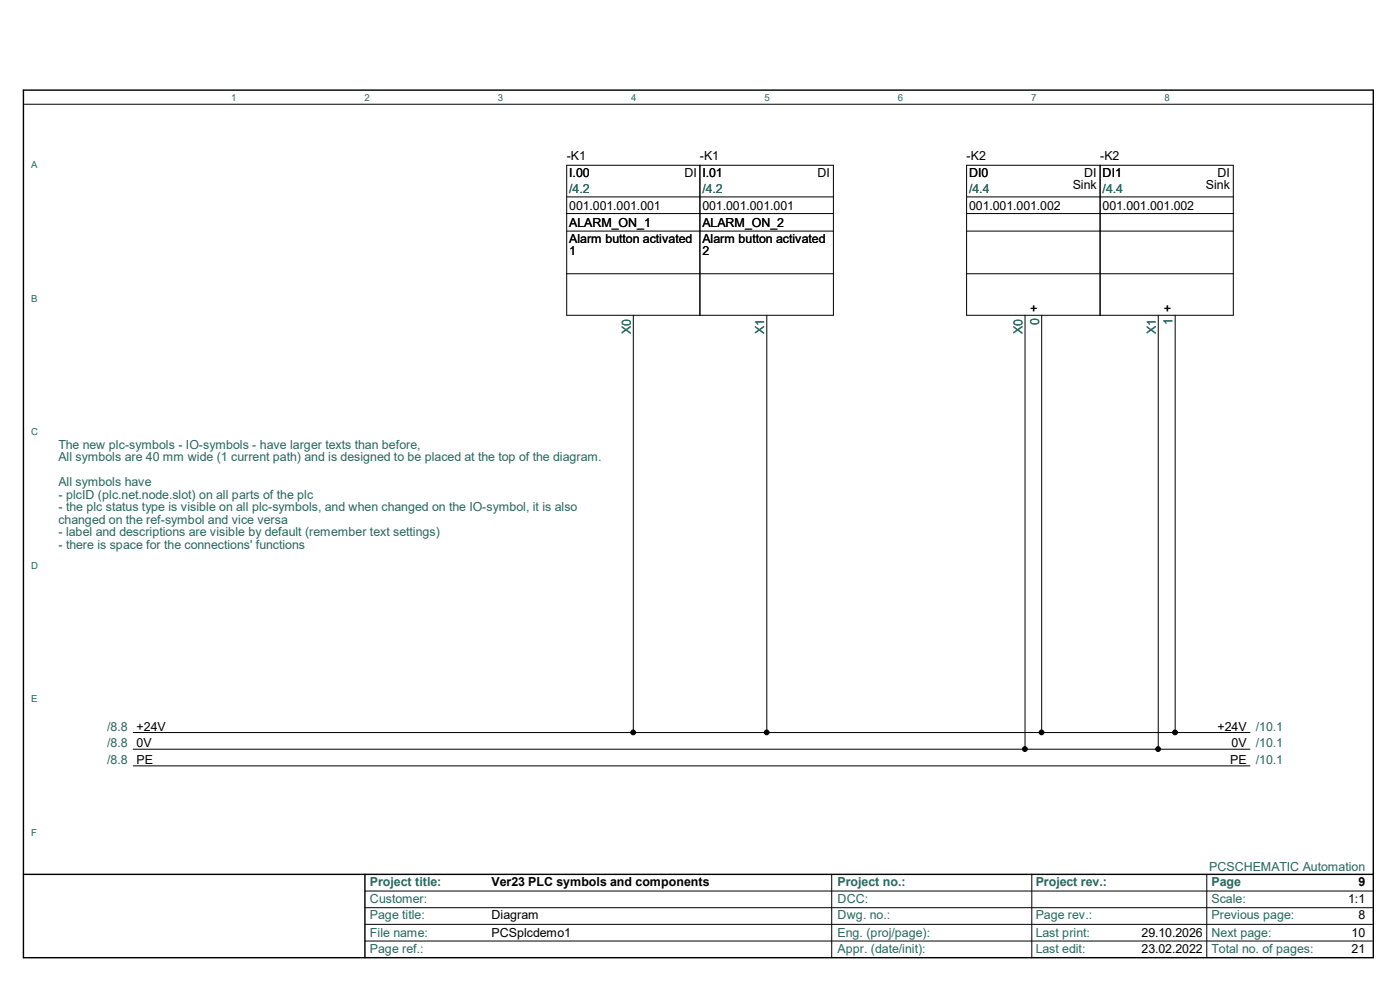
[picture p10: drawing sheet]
<svg xmlns="http://www.w3.org/2000/svg" width="420mm" height="297mm" viewBox="0 0 420 297" stroke-linecap="round" stroke-linejoin="round" font-family="sans-serif">
<defs><g id="words">
<g font-size="3.7">
<text x="170" y="47.9">-K1</text>
<text x="210" y="47.9">-K1</text>
<text x="290" y="47.9">-K2</text>
<text x="330" y="47.9">-K2</text>
<text x="170.8" y="52.9">I.00</text>
<text x="205.3" y="52.9">DI</text>
<text x="210.7" y="52.9">I.01</text>
<text x="245.3" y="52.9">DI</text>
<text x="290.7" y="52.9">DI0</text>
<text x="325.3" y="52.9">DI</text>
<text x="330.8" y="52.9">DI1</text>
<text x="365.3" y="52.9">DI</text>
<text x="321.8" y="56.7">Sink</text>
<text x="361.8" y="56.7">Sink</text>
<text x="170.8" y="63">001.001.001.001</text>
<text x="210.7" y="63">001.001.001.001</text>
<text x="290.7" y="63">001.001.001.002</text>
<text x="330.8" y="63">001.001.001.002</text>
<text x="170.8" y="68">ALARM_ON_1</text>
<text x="210.7" y="68">ALARM_ON_2</text>
<text x="170.8" y="72.7">Alarm button activated</text>
<text x="170.8" y="76.4">1</text>
<text x="210.7" y="72.7">Alarm button activated</text>
<text x="210.7" y="76.4">2</text>
<text x="311.5" y="93.5" transform="rotate(-90 311.5 93.5)">+</text>
<text x="351.5" y="93.5" transform="rotate(-90 351.5 93.5)">+</text>
<text x="41" y="218.9">+24V</text>
<text x="365.3" y="218.9">+24V</text>
<text x="41" y="223.9">0V</text>
<text x="369.5" y="223.9">0V</text>
<text x="41" y="228.9">PE</text>
<text x="369.1" y="228.9">PE</text>
<text x="147.5" y="265.6">Ver23 PLC symbols and components</text>
<text x="407.5" y="265.6">9</text>
<text x="147.5" y="275.5">Diagram</text>
<text x="404.5" y="270.7">1:1</text>
<text x="407.5" y="275.5">8</text>
<text x="147.5" y="280.7">PCSplcdemo1</text>
<text x="342.5" y="280.7">29.10.2026</text>
<text x="405.5" y="280.7">10</text>
<text x="342.5" y="285.5">23.02.2022</text>
<text x="405.5" y="285.5">21</text>
</g>
<g font-size="3.7" fill="#27675f">
<text x="170.8" y="57.9">/4.2</text>
<text x="210.7" y="57.9">/4.2</text>
<text x="290.7" y="57.9">/4.4</text>
<text x="330.8" y="57.9">/4.4</text>
<text x="189.2" y="100.1" transform="rotate(-90 189.2 100.1)">X0</text>
<text x="229.3" y="100.1" transform="rotate(-90 229.3 100.1)">X1</text>
<text x="306.7" y="100.1" transform="rotate(-90 306.7 100.1)">X0</text>
<text x="311.7" y="97.4" transform="rotate(-90 311.7 97.4)">0</text>
<text x="346.8" y="100.1" transform="rotate(-90 346.8 100.1)">X1</text>
<text x="351.8" y="97.4" transform="rotate(-90 351.8 97.4)">1</text>
<text x="17.5" y="134.4">The new plc-symbols - IO-symbols - have larger texts than before,</text>
<text x="17.5" y="138.2">All symbols are 40 mm wide (1 current path) and is designed to be placed at the top of the diagram.</text>
<text x="17.5" y="145.7">All symbols have</text>
<text x="17.5" y="149.4">- plcID (plc.net.node.slot) on all parts of the plc</text>
<text x="17.5" y="153.2">- the plc status type is visible on all plc-symbols, and when changed on the IO-symbol, it is also</text>
<text x="17.5" y="157">changed on the ref-symbol and vice versa</text>
<text x="17.5" y="160.7">- label and descriptions are visible by default (remember text settings)</text>
<text x="17.5" y="164.4">- there is space for the connections' functions</text>
<text x="32.2" y="218.9">/8.8</text>
<text x="376.8" y="218.9">/10.1</text>
<text x="32.2" y="223.9">/8.8</text>
<text x="376.8" y="223.9">/10.1</text>
<text x="32.2" y="228.9">/8.8</text>
<text x="376.8" y="228.9">/10.1</text>
<text x="362.8" y="260.9">PCSCHEMATIC Automation</text>
<text x="111" y="265.6">Project title:</text>
<text x="251.3" y="265.6">Project no.:</text>
<text x="310.7" y="265.6">Project rev.:</text>
<text x="363.5" y="265.6">Page</text>
<text x="111" y="270.7">Customer:</text>
<text x="111" y="275.5">Page title:</text>
<text x="251.3" y="275.5">Dwg. no.:</text>
<text x="251.3" y="270.7">DCC:</text>
<text x="310.7" y="275.5">Page rev.:</text>
<text x="363.5" y="275.5">Previous page:</text>
<text x="363.5" y="270.7">Scale:</text>
<text x="111" y="280.7">File name:</text>
<text x="251.3" y="280.7">Eng. (proj/page):</text>
<text x="310.7" y="280.7">Last print:</text>
<text x="363.5" y="280.7">Next page:</text>
<text x="111" y="285.5">Page ref.:</text>
<text x="251.3" y="285.5">Appr. (date/init):</text>
<text x="310.7" y="285.5">Last edit:</text>
<text x="363.5" y="285.5">Total no. of pages:</text>
</g>
<g font-size="2.9" fill="#27675f">
<text x="69.3" y="30.4">1</text>
<text x="109.3" y="30.4">2</text>
<text x="149.4" y="30.4">3</text>
<text x="189.3" y="30.4">4</text>
<text x="229.4" y="30.4">5</text>
<text x="269.3" y="30.4">6</text>
<text x="309.4" y="30.4">7</text>
<text x="349.3" y="30.4">8</text>
<text x="9.3" y="50.4">A</text>
<text x="9.3" y="90.4">B</text>
<text x="9.3" y="130.5">C</text>
<text x="9.3" y="170.4">D</text>
<text x="9.3" y="210.4">E</text>
<text x="9.3" y="250.4">F</text>
</g>
</g></defs>
<path d="M7 27h405v260h-405zM7 262h405M109.5 262v25" fill="none" stroke="#000" stroke-width=".42"/>
<g fill="none" stroke="#000" stroke-width=".3">
<path d="M7.3 31.2h404.7M170 59h80M170 49.5h80v45h-80zM210 49.5v45M290 59h80M290 49.5h80v45h-80zM330 49.5v45M170 64h80M170 69.3h80M290 64h80M290 69.3h80M170 82h80"/>
<path d="M190 94.5v125M230 94.5v125M290 82h80M307.5 94.5v130M312.5 94.5v125M347.5 94.5v130M352.6 94.5v125M40 219.5h335M40 229.5h335M40 224.5h335M109.5 272h302.2M109.5 277h302.2"/>
<path d="M109.5 267h302.5M249.5 262v25M309.5 262v25M362 262v25M109.5 282h302.2"/>
<circle cx="189.9" cy="219.5" r=".72"/>
<circle cx="230" cy="219.5" r=".72"/>
<circle cx="312.5" cy="219.5" r=".72"/>
<circle cx="352.5" cy="219.5" r=".72"/>
<circle cx="307.5" cy="224.5" r=".72"/>
<circle cx="347.4" cy="224.5" r=".72"/>
</g>
<g fill="#000">
<circle cx="189.9" cy="219.5" r=".72"/>
<circle cx="230" cy="219.5" r=".72"/>
<circle cx="312.5" cy="219.5" r=".72"/>
<circle cx="352.5" cy="219.5" r=".72"/>
<circle cx="307.5" cy="224.5" r=".72"/>
<circle cx="347.4" cy="224.5" r=".72"/>
</g>
<use href="#words"/>
</svg>
